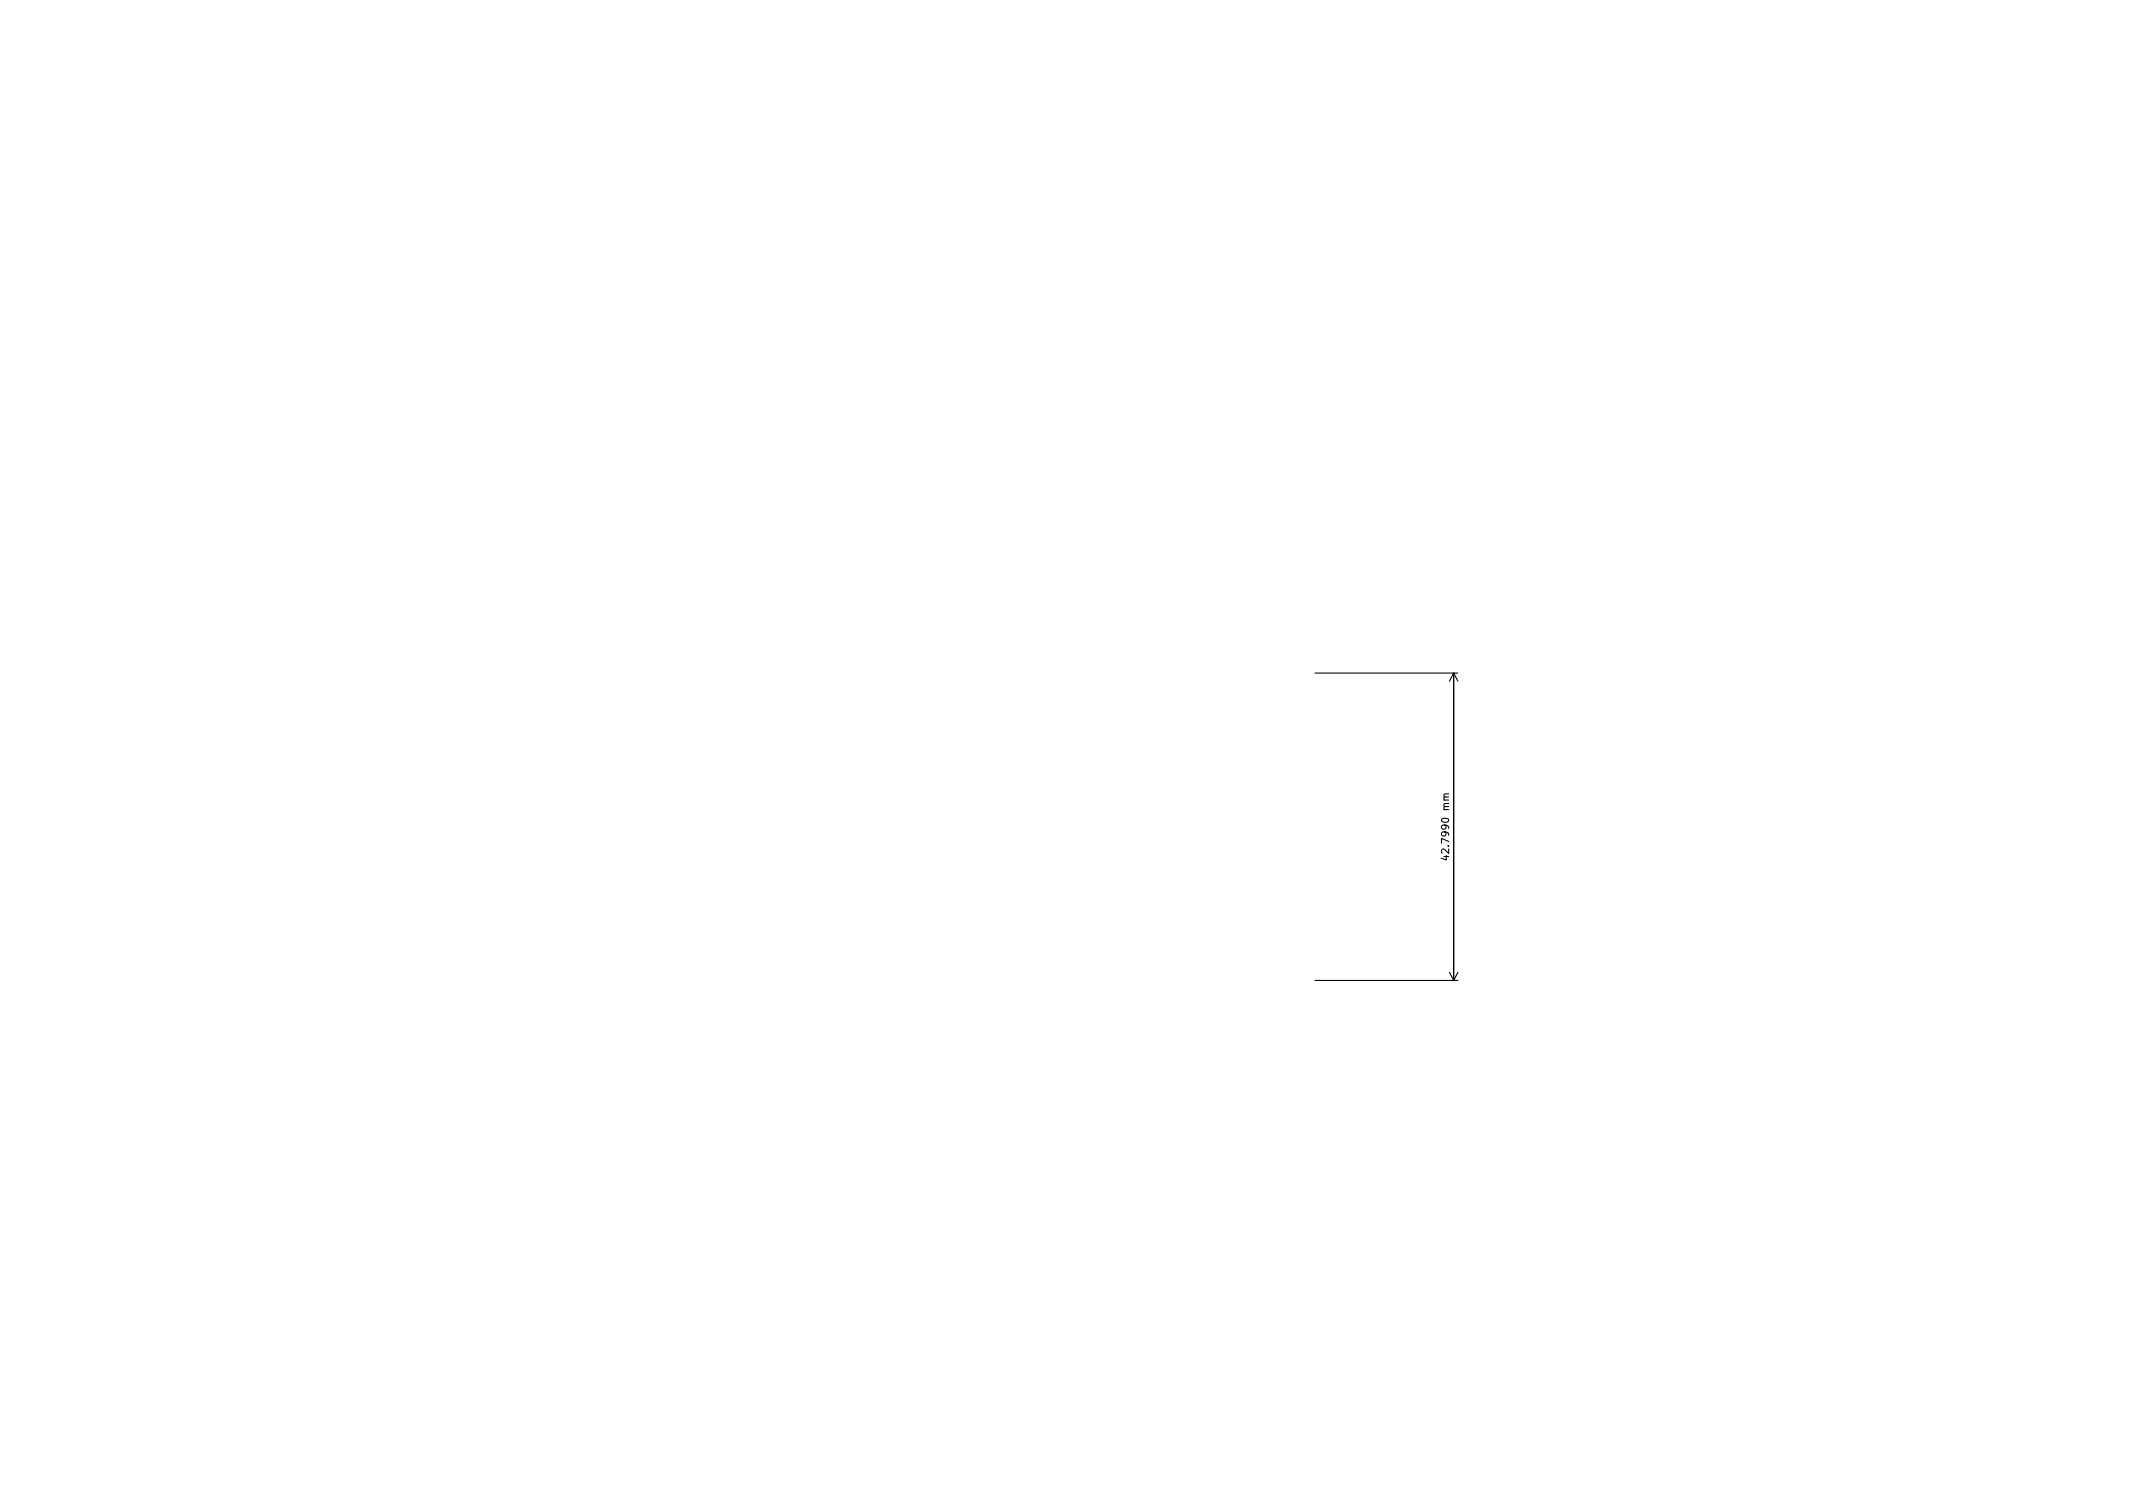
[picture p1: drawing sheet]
<svg xmlns="http://www.w3.org/2000/svg" width="297mm" height="210mm" viewBox="0 0 297 210" stroke-linecap="round" stroke-linejoin="round" font-family="sans-serif">
<defs><g id="words">
<text font-size="1.4" x="201.8" y="119.1" transform="rotate(-90 201.8 119.1)">42.7990 mm</text>
</g></defs>
<path d="M183.1 93.7h19.9M202.4 93.7v42.8M202.4 93.7l-.5 1.1M202.4 93.7l.6 1.1M201.4 119.1v.6l-.7-.2M201.7 110.5l-.6 .1v.2l.1 .2M183.1 136.5h19.9M201.9 135.4l.5 1.1M203 135.4l-.6 1.1" fill="none" stroke="#000" stroke-width=".15"/>
<use href="#words"/>
</svg>
